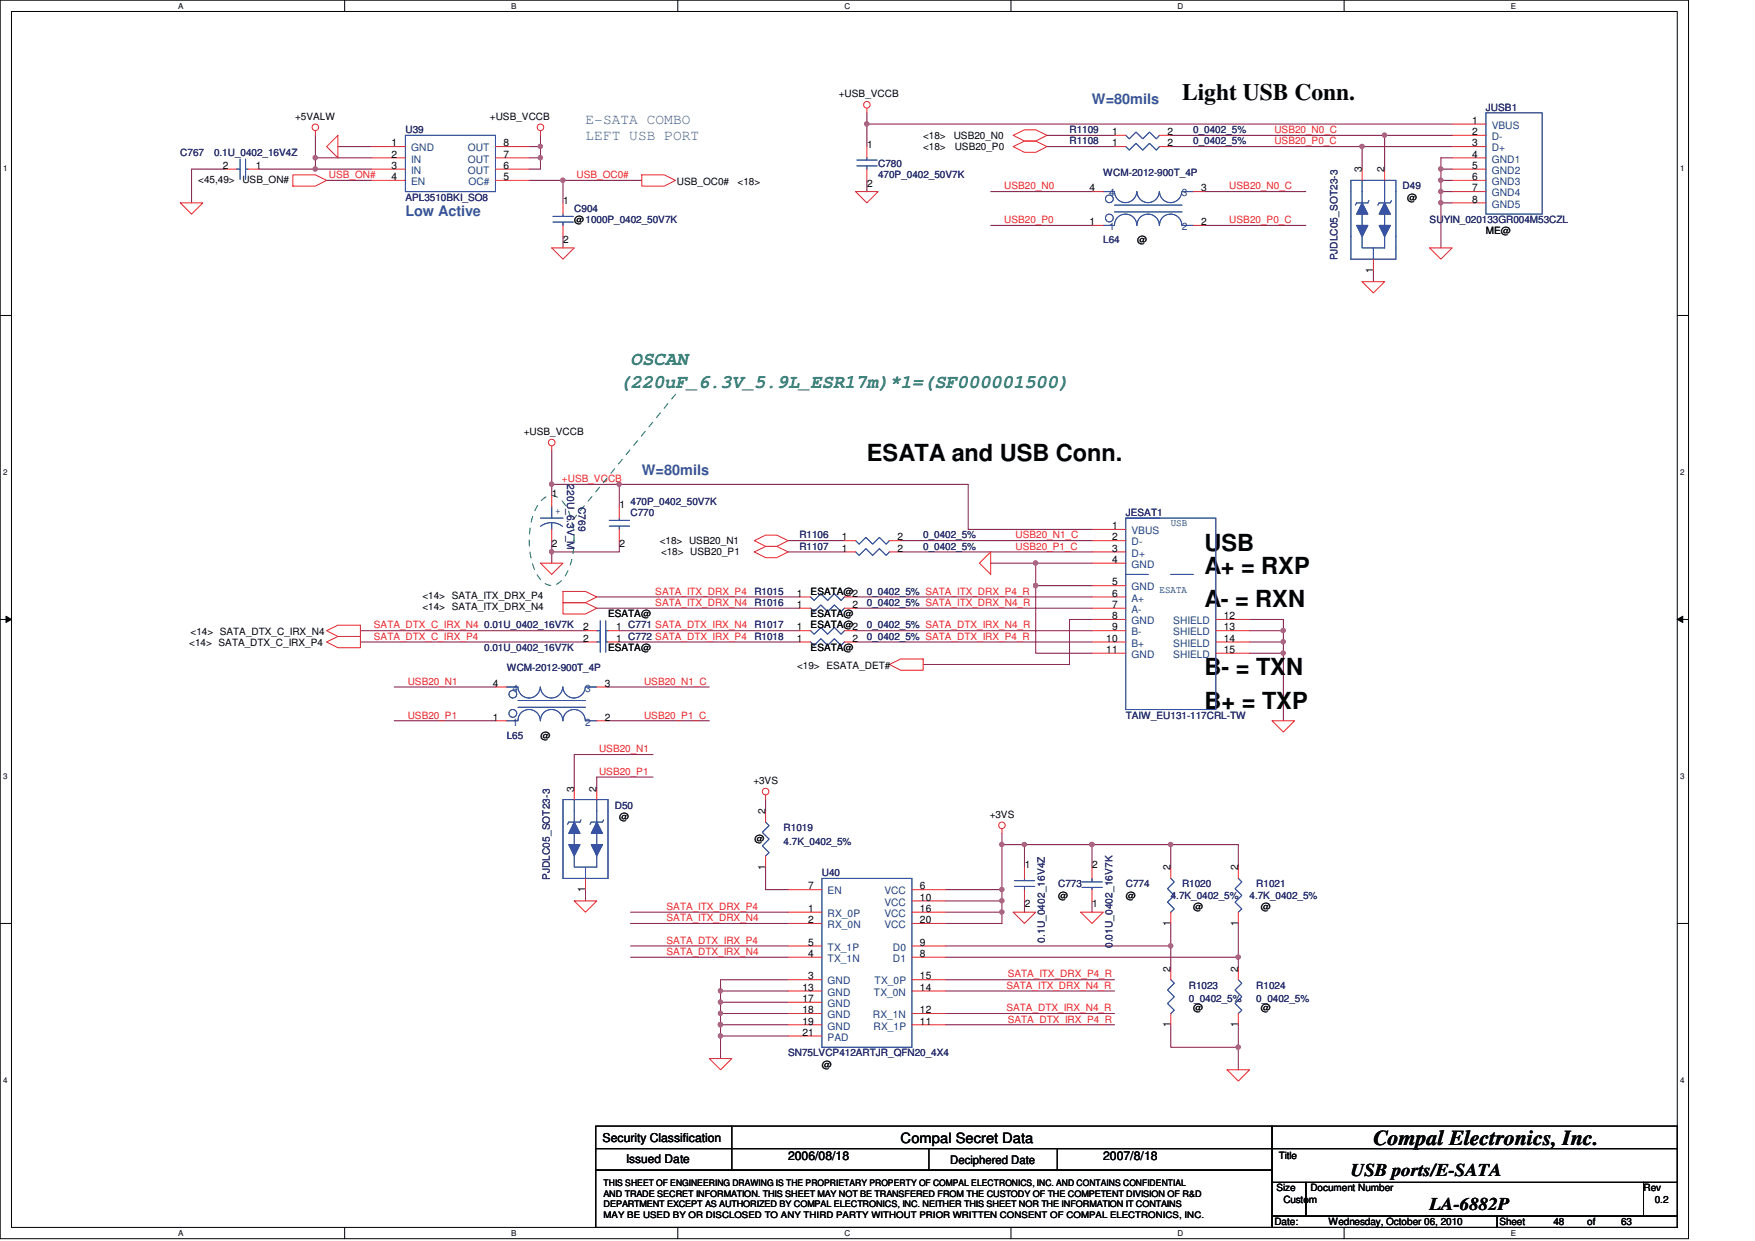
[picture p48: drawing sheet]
<svg xmlns="http://www.w3.org/2000/svg" width="297mm" height="210mm" viewBox="0 0 297 210" stroke-linecap="round" stroke-linejoin="round" font-family="sans-serif">
<defs><g id="words">
<g font-size="4" fill="#010202">
<text x="200.1" y="17">Light USB Conn.</text>
<text x="146.7" y="78">ESATA and USB Conn.</text>
<text x="203.9" y="93.3">USB</text>
<text x="203.9" y="97.1">A+ = RXP</text>
<text x="203.9" y="102.8">A- = RXN</text>
<text x="203.9" y="119.9">B+ = TXP</text>
<text x="203.9" y="114.2">B- = TXN</text>
</g>
<text font-size="3.6" fill="#010202" x="232.4" y="193.8">Compal Electronics, Inc.</text>
<g font-size="3.2" fill="#098040">
<text x="104.8" y="65.6">(220uF_6.3V_5.9L_ESR17m)*1=(SF000001500)</text>
<text x="106.7" y="61.8">OSCAN</text>
</g>
<g font-size="3" fill="#010202">
<text x="228.6" y="199">USB ports/E-SATA</text>
<text x="242" y="204.7">LA-6882P</text>
</g>
<g font-size="2.5" fill="#3953a4">
<text x="184.8" y="17.5">W=80mils</text>
<text x="99.1" y="21">E-SATA COMBO</text>
<text x="99.1" y="23.7">LEFT USB PORT</text>
<text x="68.6" y="36.6">Low Active</text>
<text x="108.6" y="80.4">W=80mils</text>
</g>
<text font-size="2.4" fill="#010202" x="152.4" y="193.3">Compal Secret Data</text>
<g font-size="2.1" fill="#010202">
<text x="102" y="193.2">Security Classification</text>
<text x="133.4" y="196.3">2006/08/18</text>
<text x="186.7" y="196.3">2007/8/18</text>
</g>
<g font-size="2" fill="#010202">
<text x="106" y="196.8">Issued Date</text>
<text x="160.8" y="196.9">Deciphered Date</text>
</g>
<g font-size="1.7" fill="#010202">
<text x="142" y="16.4">+USB_VCCB</text>
<text x="49.9" y="20.2">+5VALW</text>
<text x="82.9" y="20.2">+USB_VCCB</text>
<text x="156.2" y="23.5">&lt;18&gt;</text>
<text x="161.4" y="23.5">USB20_N0</text>
<text x="188.2" y="22.9">1</text>
<text x="197.6" y="22.9">2</text>
<text x="249.2" y="21">1</text>
<text x="249.2" y="22.9">2</text>
<text x="37.7" y="28.6">2</text>
<text x="43.3" y="28.6">1</text>
<text x="66.3" y="24.8">1</text>
<text x="66.3" y="26.7">2</text>
<text x="66.3" y="28.6">3</text>
<text x="85.2" y="28.6">6</text>
<text x="85.2" y="24.8">8</text>
<text x="85.2" y="26.7">7</text>
<text x="146.8" y="25">1</text>
<text x="156.2" y="25.4">&lt;18&gt;</text>
<text x="161.6" y="25.4">USB20_P0</text>
<text x="188.2" y="24.8">1</text>
<text x="197.6" y="24.8">2</text>
<text x="230.5" y="29.2" transform="rotate(-90 230.5 29.2)">3</text>
<text x="234.3" y="29.2" transform="rotate(-90 234.3 29.2)">2</text>
<text x="249.2" y="24.8">3</text>
<text x="249.2" y="26.7">4</text>
<text x="249.2" y="28.6">5</text>
<text x="33.6" y="30.9">&lt;45,49&gt;</text>
<text x="41" y="30.9">USB_ON#</text>
<text x="66.3" y="30.5">4</text>
<text x="85.2" y="30.5">5</text>
<text x="95.3" y="34.5">1</text>
<text x="114.6" y="31.3">USB_OC0#</text>
<text x="124.8" y="31.3">&lt;18&gt;</text>
<text x="146.8" y="31.6">2</text>
<text x="184.4" y="32.4">4</text>
<text x="203.3" y="32.4">3</text>
<text x="238.2" y="33.9">@</text>
<text x="249.2" y="30.5">6</text>
<text x="249.2" y="32.4">7</text>
<text x="249.2" y="34.3">8</text>
<text x="95.3" y="41.1">2</text>
<text x="97.2" y="37.8">@1000P_0402_50V7K</text>
<text x="184.4" y="38.1">1</text>
<text x="192.4" y="41.2">@</text>
<text x="203.3" y="38.1">2</text>
<text x="251.5" y="39.7">ME@</text>
<text x="232.4" y="46.2" transform="rotate(-90 232.4 46.2)">1</text>
<text x="88.6" y="73.6">+USB_VCCB</text>
<text x="93.4" y="84">1</text>
<text x="104.9" y="85.9">1</text>
<text x="188.2" y="89.5">1</text>
<text x="93.4" y="92.5">2</text>
<text x="104.9" y="92.5">2</text>
<text x="111.7" y="92.1">&lt;18&gt; USB20_N1</text>
<text x="111.9" y="94">&lt;18&gt; USB20_P1</text>
<text x="142.5" y="93.3">1</text>
<text x="142.5" y="91.4">1</text>
<text x="151.9" y="93.3">2</text>
<text x="151.9" y="91.4">2</text>
<text x="188.2" y="91.4">2</text>
<text x="188.2" y="93.3">3</text>
<text x="188.2" y="95.2">4</text>
<text x="71.5" y="101.4">&lt;14&gt; SATA_ITX_DRX_P4</text>
<text x="134.9" y="101">1</text>
<text x="137.2" y="100.6">ESATA@2</text>
<text x="188.2" y="99.1">5</text>
<text x="188.2" y="101">6</text>
<text x="32.3" y="107.5">&lt;14&gt; SATA_DTX_C_IRX_N4</text>
<text x="71.5" y="103.3">&lt;14&gt; SATA_ITX_DRX_N4</text>
<text x="98.7" y="106.7">2</text>
<text x="102.9" y="104.4">ESATA@</text>
<text x="104.3" y="106.7">1 C771 SATA_DTX_IRX_N4 R1017</text>
<text x="134.9" y="106.7">1</text>
<text x="134.9" y="102.9">1</text>
<text x="137.2" y="106.3">ESATA@2</text>
<text x="137.2" y="104.4">ESATA@</text>
<text x="144.3" y="102.9">2</text>
<text x="188.2" y="102.9">7</text>
<text x="188.2" y="104.8">8</text>
<text x="188.2" y="106.7">9</text>
<text x="207.1" y="104.8">12</text>
<text x="207.1" y="106.7">13</text>
<text x="32" y="109.4">&lt;14&gt; SATA_DTX_C_IRX_P4</text>
<text x="98.7" y="108.6">2</text>
<text x="102.9" y="110.1">ESATA@</text>
<text x="104.3" y="108.6">1 C772 SATA_DTX_IRX_P4</text>
<text x="134.9" y="108.6">1</text>
<text x="134.9" y="113.2">&lt;19&gt; ESATA_DET#</text>
<text x="137.2" y="110.1">ESATA@</text>
<text x="144.3" y="108.6">2</text>
<text x="187.2" y="108.6">10</text>
<text x="187.2" y="110.5">11</text>
<text x="207.1" y="108.6">14</text>
<text x="207.1" y="110.5">15</text>
<text x="83.4" y="116.2">4</text>
<text x="102.4" y="116.2">3</text>
<text x="83.4" y="121.9">1</text>
<text x="91.5" y="125">@</text>
<text x="102.4" y="121.9">2</text>
<text x="97.2" y="133.9" transform="rotate(-90 97.2 133.9)">3</text>
<text x="101" y="133.9" transform="rotate(-90 101 133.9)">2</text>
<text x="127.5" y="132.6">+3VS</text>
<text x="129.5" y="137.7" transform="rotate(-90 129.5 137.7)">2</text>
<text x="104.8" y="138.7">@</text>
<text x="127.7" y="142.5">@</text>
<text x="167.5" y="138.3">+3VS</text>
<text x="129.5" y="147.1" transform="rotate(-90 129.5 147.1)">1</text>
<text x="173.4" y="146.9">1</text>
<text x="184.9" y="146.9">2</text>
<text x="198.1" y="147.3" transform="rotate(-90 198.1 147.3)">2</text>
<text x="209.5" y="147.3" transform="rotate(-90 209.5 147.3)">2</text>
<text x="99.1" y="151" transform="rotate(-90 99.1 151)">1</text>
<text x="136.8" y="154.3">1</text>
<text x="136.8" y="150.5">7</text>
<text x="155.7" y="150.5">6</text>
<text x="155.7" y="152.4">10</text>
<text x="155.7" y="154.3">16</text>
<text x="173.4" y="153.5">2</text>
<text x="179.1" y="152.1">@</text>
<text x="184.9" y="153.5">1</text>
<text x="190.5" y="152.1">@</text>
<text x="202" y="154">@</text>
<text x="213.4" y="154">@</text>
<text x="136.8" y="156.2">2</text>
<text x="136.8" y="160">5</text>
<text x="136.8" y="161.9">4</text>
<text x="155.7" y="156.2">20</text>
<text x="155.7" y="161.9">8</text>
<text x="155.7" y="160">9</text>
<text x="198.1" y="156.7" transform="rotate(-90 198.1 156.7)">1</text>
<text x="209.5" y="156.7" transform="rotate(-90 209.5 156.7)">1</text>
<text x="135.8" y="167.6">13</text>
<text x="136.8" y="165.7">3</text>
<text x="155.7" y="165.7">15</text>
<text x="155.7" y="167.6">14</text>
<text x="198.1" y="164.4" transform="rotate(-90 198.1 164.4)">2</text>
<text x="209.5" y="164.4" transform="rotate(-90 209.5 164.4)">2</text>
<text x="135.8" y="173.4">19</text>
<text x="135.8" y="169.5">17</text>
<text x="135.8" y="171.4">18</text>
<text x="155.7" y="173.4">11</text>
<text x="155.7" y="171.4">12</text>
<text x="198.1" y="173.8" transform="rotate(-90 198.1 173.8)">1</text>
<text x="202" y="171.1">@</text>
<text x="209.5" y="173.8" transform="rotate(-90 209.5 173.8)">1</text>
<text x="213.4" y="171.1">@</text>
<text x="135.8" y="175.3">21</text>
<text x="139.1" y="180.6">@</text>
<text x="216.4" y="196.1">Title</text>
<text x="216.1" y="201.6">Size</text>
<text x="217.2" y="203.5">Custom</text>
<text x="221.8" y="201.6">Document Number</text>
<text x="278.2" y="201.6">Rev</text>
<text x="280.1" y="203.5">0.2</text>
<text x="215.7" y="207.3">Date:</text>
<text x="224.8" y="207.3">Wednesday, October 06, 2010</text>
<text x="253.8" y="207.3">Sheet</text>
<text x="262.9" y="207.3">48</text>
<text x="268.6" y="207.3">of</text>
<text x="274.4" y="207.3">63</text>
</g>
<g font-size="1.7" fill="#282973">
<text x="68.6" y="22.5">U39</text>
<text x="181" y="22.5">R1109</text>
<text x="202" y="22.5">0_0402_5%</text>
<text x="251.5" y="18.7">JUSB1</text>
<text x="30.5" y="26.3">C767</text>
<text x="36.2" y="26.3">0.1U_0402_16V4Z</text>
<text x="148.6" y="28.2">C780</text>
<text x="181" y="24.4">R1108</text>
<text x="186.7" y="29.8">WCM-2012-900T_4P</text>
<text x="202" y="24.4">0_0402_5%</text>
<text x="68.6" y="33.9">APL3510BKI_SO8</text>
<text x="97.2" y="35.9">C904</text>
<text x="148.6" y="30.1">470P_0402_50V7K</text>
<text x="237.4" y="32">D49</text>
<text x="186.7" y="41.2">L64</text>
<text x="242" y="37.8">SUYIN_020133GR004M53CZL</text>
<text x="226.4" y="44.1" transform="rotate(-90 226.4 44.1)">PJDLC05_SOT23-3</text>
<text x="96" y="82" transform="rotate(90 96 82)">220U_6.3V_M</text>
<text x="97.9" y="85.8" transform="rotate(90 97.9 85.8)">C769</text>
<text x="106.7" y="87.3">C770</text>
<text x="106.7" y="85.4">470P_0402_50V7K</text>
<text x="190.5" y="87.3">JESAT1</text>
<text x="135.3" y="93">R1107</text>
<text x="135.3" y="91.1">R1106</text>
<text x="156.2" y="93">0_0402_5%</text>
<text x="156.2" y="91.1">0_0402_5%</text>
<text x="127.7" y="100.6">R1015</text>
<text x="146.7" y="100.6">0_0402_5% SATA_ITX_DRX_P4_R</text>
<text x="82" y="106.3">0.01U_0402_16V7K</text>
<text x="146.7" y="106.3">0_0402_5% SATA_DTX_IRX_N4_R</text>
<text x="146.7" y="102.5">0_0402_5% SATA_ITX_DRX_N4_R</text>
<text x="82" y="110.1">0.01U_0402_16V7K</text>
<text x="85.8" y="113.6">WCM-2012-900T_4P</text>
<text x="127.7" y="108.2">R1018</text>
<text x="146.7" y="108.2">0_0402_5% SATA_DTX_IRX_P4_R</text>
<text x="85.8" y="125">L65</text>
<text x="190.5" y="121.6">TAIW_EU131-117CRL-TW</text>
<text x="104.1" y="136.8">D50</text>
<text x="132.6" y="140.6">R1019</text>
<text x="132.6" y="142.9">4.7K_0402_5%</text>
<text x="93" y="148.8" transform="rotate(-90 93 148.8)">PJDLC05_SOT23-3</text>
<text x="139.1" y="148.2">U40</text>
<text x="179.1" y="150.2">C773</text>
<text x="190.5" y="150.2">C774</text>
<text x="198.2" y="152.1">4.7K_0402_5%</text>
<text x="200.1" y="150.2">R1020</text>
<text x="211.5" y="152.1">4.7K_0402_5%</text>
<text x="212.6" y="150.2">R1021</text>
<text x="176.9" y="159.5" transform="rotate(-90 176.9 159.5)">0.1U_0402_16V4Z</text>
<text x="188.3" y="160.4" transform="rotate(-90 188.3 160.4)">0.01U_0402_16V7K</text>
<text x="201.2" y="167.3">R1023</text>
<text x="212.6" y="167.3">R1024</text>
<text x="201.2" y="169.6">0_0402_5%</text>
<text x="212.6" y="169.6">0_0402_5%</text>
<text x="133.4" y="178.7">SN75LVCP412ARTJR_QFN20_4X4</text>
</g>
<g font-size="1.7" fill="#ed2024">
<text x="215.7" y="22.5">USB20_N0_C</text>
<text x="215.7" y="24.4">USB20_P0_C</text>
<text x="55.7" y="30.1">USB_ON#</text>
<text x="97.6" y="30.1">USB_OC0#</text>
<text x="170" y="32">USB20_N0</text>
<text x="208.1" y="32">USB20_N0_C</text>
<text x="170" y="37.8">USB20_P0</text>
<text x="208.1" y="37.8">USB20_P0_C</text>
<text x="95.1" y="81.6">+USB_VCCB</text>
<text x="171.9" y="91.1">USB20_N1_C</text>
<text x="171.9" y="93">USB20_P1_C</text>
<text x="110.9" y="100.6">SATA_ITX_DRX_P4</text>
<text x="63.3" y="106.3">SATA_DTX_C_IRX_N4</text>
<text x="110.9" y="102.5">SATA_ITX_DRX_N4 R1016</text>
<text x="63.3" y="108.2">SATA_DTX_C_IRX_P4</text>
<text x="69" y="115.9">USB20_N1</text>
<text x="109" y="115.9">USB20_N1_C</text>
<text x="69" y="121.6">USB20_P1</text>
<text x="109" y="121.6">USB20_P1_C</text>
<text x="101.4" y="127.3">USB20_N1</text>
<text x="101.4" y="131.1">USB20_P1</text>
<text x="112.8" y="155.9">SATA_ITX_DRX_N4</text>
<text x="112.8" y="154">SATA_ITX_DRX_P4</text>
<text x="112.8" y="159.7">SATA_DTX_IRX_P4</text>
<text x="112.8" y="161.6">SATA_DTX_IRX_N4</text>
<text x="170.3" y="167.3">SATA_ITX_DRX_N4_R</text>
<text x="170.6" y="165.4">SATA_ITX_DRX_P4_R</text>
<text x="170.3" y="171.1">SATA_DTX_IRX_N4_R</text>
<text x="170.6" y="173">SATA_DTX_IRX_P4_R</text>
</g>
<g font-size="1.7" fill="#1d437e">
<text x="252.5" y="21.8">VBUS</text>
<text x="252.5" y="23.7">D-</text>
<text x="69.6" y="25.6">GND</text>
<text x="69.6" y="27.5">IN</text>
<text x="69.6" y="29.4">IN</text>
<text x="79.2" y="29.4">OUT</text>
<text x="79.2" y="25.6">OUT</text>
<text x="79.2" y="27.5">OUT</text>
<text x="252.5" y="25.6">D+</text>
<text x="252.5" y="27.5">GND1</text>
<text x="252.5" y="29.4">GND2</text>
<text x="69.6" y="31.3">EN</text>
<text x="79.3" y="31.3">OC#</text>
<text x="187.7" y="33.2">4</text>
<text x="200" y="33.2">3</text>
<text x="252.5" y="31.3">GND3</text>
<text x="252.5" y="33.2">GND4</text>
<text x="252.5" y="35.1">GND5</text>
<text x="187.7" y="38.9">1</text>
<text x="200" y="38.9">2</text>
<text x="191.5" y="90.4">VBUS</text>
<text x="191.5" y="92.3">D-</text>
<text x="191.5" y="94.2">D+</text>
<text x="191.5" y="96.1">GND</text>
<text x="191.5" y="99.9">GND</text>
<text x="191.5" y="101.8">A+</text>
<text x="191.5" y="103.7">A-</text>
<text x="191.5" y="105.6">GND</text>
<text x="191.5" y="107.5">B-</text>
<text x="198.6" y="105.6">SHIELD</text>
<text x="198.6" y="107.5">SHIELD</text>
<text x="191.5" y="109.4">B+</text>
<text x="191.5" y="111.3">GND</text>
<text x="198.6" y="109.4">SHIELD</text>
<text x="198.6" y="111.3">SHIELD</text>
<text x="86.7" y="117">4</text>
<text x="99.1" y="117">3</text>
<text x="86.7" y="122.8">1</text>
<text x="99.1" y="122.8">2</text>
<text x="140.1" y="155.1">RX_0P</text>
<text x="140.1" y="151.3">EN</text>
<text x="149.7" y="151.3">VCC</text>
<text x="149.7" y="153.2">VCC</text>
<text x="149.7" y="155.1">VCC</text>
<text x="140.1" y="157.1">RX_0N</text>
<text x="140.1" y="160.9">TX_1P</text>
<text x="149.7" y="157.1">VCC</text>
<text x="151.1" y="160.9">D0</text>
<text x="140.1" y="166.6">GND</text>
<text x="140.1" y="162.8">TX_1N</text>
<text x="148" y="166.6">TX_0P</text>
<text x="151.1" y="162.8">D1</text>
<text x="140.1" y="170.4">GND</text>
<text x="140.1" y="172.3">GND</text>
<text x="140.1" y="168.5">GND</text>
<text x="147.7" y="172.3">RX_1N</text>
<text x="147.9" y="168.5">TX_0N</text>
<text x="140.1" y="174.2">GND</text>
<text x="140.1" y="176.1">PAD</text>
<text x="147.9" y="174.2">RX_1P</text>
</g>
<g font-size="1.7" fill="#3953a4">
<text x="94" y="86.9">+</text>
<text x="198.2" y="89">USB</text>
<text x="196.3" y="100.4">ESATA</text>
</g>
<g font-size="1.5" fill="#010202">
<text x="102.1" y="200.7">THIS SHEET OF ENGINEERING DRAWING IS THE PROPRIETARY PROPERTY OF COMPAL ELECTRONICS, INC. AND CONTAINS CONFIDENTIAL</text>
<text x="102.1" y="202.5">AND TRADE SECRET INFORMATION. THIS SHEET MAY NOT BE TRANSFERED FROM THE CUSTODY OF THE COMPETENT DIVISION OF R&amp;D</text>
<text x="102.1" y="204.3">DEPARTMENT EXCEPT AS AUTHORIZED BY COMPAL ELECTRONICS, INC. NEITHER THIS SHEET NOR THE INFORMATION IT CONTAINS</text>
<text x="102.1" y="206">MAY BE USED BY OR DISCLOSED TO ANY THIRD PARTY WITHOUT PRIOR WRITTEN CONSENT OF COMPAL ELECTRONICS, INC.</text>
</g>
<g font-size="1.4" fill="#010202">
<text x="30.1" y="1.5">A</text>
<text x="86.5" y="1.5">B</text>
<text x="142.9" y="1.5">C</text>
<text x="199.3" y="1.5">D</text>
<text x="255.7" y="1.5">E</text>
<text x=".5" y="28.9">1</text>
<text x="284.4" y="28.9">1</text>
<text x=".5" y="80.3">2</text>
<text x="284.4" y="80.3">2</text>
<text x=".5" y="131.7">3</text>
<text x="284.4" y="131.7">3</text>
<text x=".5" y="183.2">4</text>
<text x="284.4" y="183.2">4</text>
<text x="30.1" y="209.1">A</text>
<text x="86.5" y="209.1">B</text>
<text x="142.9" y="209.1">C</text>
<text x="199.3" y="209.1">D</text>
<text x="255.7" y="209.1">E</text>
</g>
</g></defs>
<path d="M0 0h285.8v209.6h-285.8zM1.9 1.9h282v205.8h-282z" fill="none" stroke="#010202" stroke-width=".17"/>
<g fill="#fff">
<path d="M30.1 .3h.9v1.5h-.9z"/>
<path d="M30.1 207.9h.9v1.5h-.9z"/>
</g>
<path d="M58.3 0v1.9M58.3 207.7v1.9" fill="none" stroke="#010202" stroke-width=".17"/>
<g fill="#fff">
<path d="M86.5 .3h.9v1.5h-.9z"/>
<path d="M86.5 207.9h.9v1.5h-.9z"/>
</g>
<path d="M114.7 0v1.9M114.7 207.7v1.9" fill="none" stroke="#010202" stroke-width=".17"/>
<g fill="#fff">
<path d="M142.9 .3h1v1.5h-1z"/>
<path d="M142.9 207.9h1v1.5h-1z"/>
</g>
<path d="M171.1 0v1.9M171.1 207.7v1.9" fill="none" stroke="#010202" stroke-width=".17"/>
<g fill="#fff">
<path d="M199.3 .3h1v1.5h-1z"/>
<path d="M199.3 207.9h1v1.5h-1z"/>
</g>
<path d="M227.5 0v1.9M227.5 207.7v1.9" fill="none" stroke="#010202" stroke-width=".17"/>
<g fill="#fff">
<path d="M255.7 .3h.9v1.5h-.9z"/>
<path d="M255.7 207.9h.9v1.5h-.9z"/>
<path d="M.5 27.6h.8v1.6h-.8z"/>
<path d="M284.4 27.6h.8v1.6h-.8z"/>
<path d="M.5 79.1h.8v1.5h-.8z"/>
<path d="M284.4 79.1h.8v1.5h-.8z"/>
</g>
<path d="M0 53.4h1.9M283.9 53.4h1.9" fill="none" stroke="#010202" stroke-width=".17"/>
<g fill="#fff">
<path d="M.5 130.5h.8v1.5h-.8z"/>
<path d="M284.4 130.5h.8v1.5h-.8z"/>
</g>
<path d="M0 104.8h1.9M283.9 104.8h1.9" fill="none" stroke="#010202" stroke-width=".17"/>
<path d="M1 104.3l.9 .5-.9 .5z" fill="#010202"/>
<path d="M1 104.3l.9 .5-.9 .5z" fill="none" stroke="#010202" stroke-width=".17"/>
<path d="M283.9 104.8l.9-.5v1z" fill="#010202"/>
<path d="M283.9 104.8l.9-.5v1z" fill="none" stroke="#010202" stroke-width=".17"/>
<g fill="#fff">
<path d="M.5 181.9h.8v1.6h-.8z"/>
<path d="M284.4 181.9h.8v1.6h-.8z"/>
</g>
<path d="M0 156.2h1.9M283.9 156.2h1.9" fill="none" stroke="#010202" stroke-width=".17"/>
<path d="M93.4 93.4h11.4M152.4 91.5h32.4M152.4 93.4h32.4M163.9 82v7.6h20.9M175.3 95.3h9.5" fill="none" stroke="#7f1442" stroke-width=".17"/>
<circle cx="93.4" cy="93.4" r=".37" fill="#b9529f"/>
<circle cx="93.4" cy="93.4" r=".37" fill="none" stroke="#b9529f" stroke-width=".17"/>
<path d="M104.8 82h59.1" fill="none" stroke="#7f1442" stroke-width=".17"/>
<circle cx="104.8" cy="81.9" r=".37" fill="#b9529f"/>
<circle cx="104.8" cy="81.9" r=".37" fill="none" stroke="#b9529f" stroke-width=".17"/>
<path d="M93.4 82h11.4" fill="none" stroke="#7f1442" stroke-width=".17"/>
<circle cx="93.4" cy="81.9" r=".37" fill="#b9529f"/>
<circle cx="93.4" cy="81.9" r=".37" fill="none" stroke="#b9529f" stroke-width=".17"/>
<path d="M93.4 76.2v7.7M93.4 93.4v1.9M104.8 82v3.8M175.3 99.1v11.4h9.5" fill="none" stroke="#7f1442" stroke-width=".17"/>
<circle cx="175.3" cy="99.1" r=".37" fill="#b9529f"/>
<circle cx="175.3" cy="99.1" r=".37" fill="none" stroke="#b9529f" stroke-width=".17"/>
<path d="M89.6 24.8h1.9v1.9h-1.9M89.6 28.6h1.9M175.3 99.1h9.5" fill="none" stroke="#7f1442" stroke-width=".17"/>
<circle cx="91.4" cy="24.8" r=".37" fill="#b9529f"/>
<circle cx="91.4" cy="24.8" r=".37" fill="none" stroke="#b9529f" stroke-width=".17"/>
<path d="M53.4 22.9v3.8h9.5M55.3 30.5h7.6M89.6 30.5h5.7M91.5 22.9v1.9M95.3 40v1.9" fill="none" stroke="#7f1442" stroke-width=".17"/>
<circle cx="53.3" cy="26.7" r=".37" fill="#b9529f"/>
<circle cx="53.3" cy="26.7" r=".37" fill="none" stroke="#b9529f" stroke-width=".17"/>
<path d="M53.4 28.6h9.5" fill="none" stroke="#7f1442" stroke-width=".17"/>
<circle cx="53.3" cy="28.6" r=".37" fill="#b9529f"/>
<circle cx="53.3" cy="28.6" r=".37" fill="none" stroke="#b9529f" stroke-width=".17"/>
<path d="M53.4 26.7v1.9h-9.5M57.2 24.8h5.7M91.5 26.7v1.9" fill="none" stroke="#7f1442" stroke-width=".17"/>
<circle cx="91.4" cy="26.7" r=".37" fill="#b9529f"/>
<circle cx="91.4" cy="26.7" r=".37" fill="none" stroke="#b9529f" stroke-width=".17"/>
<path d="M38.1 28.6h-5.7v5.7M95.3 30.5h13.3M230.5 24.8v3.8" fill="none" stroke="#7f1442" stroke-width=".17"/>
<circle cx="230.5" cy="24.8" r=".37" fill="#b9529f"/>
<circle cx="230.5" cy="24.8" r=".37" fill="none" stroke="#b9529f" stroke-width=".17"/>
<path d="M234.4 22.9v5.7M61 108.6h38.1M61 106.7h38.1M101 102.9h34.3M101 101h34.3M104.8 106.7h30.5M104.8 108.6h30.5M144.8 106.7h40M144.8 108.6h40M144.8 102.9h40M144.8 101h40M122 173.4v1.9" fill="none" stroke="#7f1442" stroke-width=".17"/>
<circle cx="121.9" cy="173.4" r=".37" fill="#b9529f"/>
<circle cx="121.9" cy="173.4" r=".37" fill="none" stroke="#b9529f" stroke-width=".17"/>
<path d="M122 169.6v1.9" fill="none" stroke="#7f1442" stroke-width=".17"/>
<circle cx="121.9" cy="169.6" r=".37" fill="#b9529f"/>
<circle cx="121.9" cy="169.6" r=".37" fill="none" stroke="#b9529f" stroke-width=".17"/>
<path d="M129.6 135.3v1.9M209.6 173.4v7.6" fill="none" stroke="#7f1442" stroke-width=".17"/>
<circle cx="209.6" cy="177.2" r=".37" fill="#b9529f"/>
<circle cx="209.6" cy="177.2" r=".37" fill="none" stroke="#b9529f" stroke-width=".17"/>
<path d="M184.8 142.9h13.4v3.8" fill="none" stroke="#7f1442" stroke-width=".17"/>
<circle cx="198.1" cy="142.9" r=".37" fill="#b9529f"/>
<circle cx="198.1" cy="142.9" r=".37" fill="none" stroke="#b9529f" stroke-width=".17"/>
<circle cx="184.8" cy="142.9" r=".37" fill="#b9529f"/>
<circle cx="184.8" cy="142.9" r=".37" fill="none" stroke="#b9529f" stroke-width=".17"/>
<path d="M198.2 156.2v3.9M209.6 142.9v3.8" fill="none" stroke="#7f1442" stroke-width=".17"/>
<circle cx="198.1" cy="160" r=".37" fill="#b9529f"/>
<circle cx="198.1" cy="160" r=".37" fill="none" stroke="#b9529f" stroke-width=".17"/>
<path d="M209.6 156.2v5.8M160.1 160.1h38.1" fill="none" stroke="#7f1442" stroke-width=".17"/>
<circle cx="209.6" cy="161.9" r=".37" fill="#b9529f"/>
<circle cx="209.6" cy="161.9" r=".37" fill="none" stroke="#b9529f" stroke-width=".17"/>
<path d="M160.1 150.5h9.5M122 165.8h11.4M122 167.7h11.4M122 169.6h11.4M122 171.5h11.4M160.1 162h49.5" fill="none" stroke="#7f1442" stroke-width=".17"/>
<circle cx="121.9" cy="171.5" r=".37" fill="#b9529f"/>
<circle cx="121.9" cy="171.5" r=".37" fill="none" stroke="#b9529f" stroke-width=".17"/>
<path d="M122 173.4h11.4" fill="none" stroke="#7f1442" stroke-width=".17"/>
<circle cx="121.9" cy="173.4" r=".37" fill="#b9529f"/>
<circle cx="121.9" cy="173.4" r=".37" fill="none" stroke="#b9529f" stroke-width=".17"/>
<path d="M160.1 156.2h9.5M122 175.3h11.4" fill="none" stroke="#7f1442" stroke-width=".17"/>
<circle cx="121.9" cy="175.3" r=".37" fill="#b9529f"/>
<circle cx="121.9" cy="175.3" r=".37" fill="none" stroke="#b9529f" stroke-width=".17"/>
<path d="M160.1 152.4h9.5M160.1 154.3h9.5M169.6 142.9v7.6M198.2 160.1v3.8M209.6 162v1.9" fill="none" stroke="#7f1442" stroke-width=".17"/>
<circle cx="169.6" cy="142.9" r=".37" fill="#b9529f"/>
<circle cx="169.6" cy="142.9" r=".37" fill="none" stroke="#b9529f" stroke-width=".17"/>
<path d="M169.6 152.4v1.9" fill="none" stroke="#7f1442" stroke-width=".17"/>
<circle cx="169.6" cy="152.4" r=".37" fill="#b9529f"/>
<circle cx="169.6" cy="152.4" r=".37" fill="none" stroke="#b9529f" stroke-width=".17"/>
<path d="M169.6 154.3v1.9" fill="none" stroke="#7f1442" stroke-width=".17"/>
<circle cx="169.6" cy="154.3" r=".37" fill="#b9529f"/>
<circle cx="169.6" cy="154.3" r=".37" fill="none" stroke="#b9529f" stroke-width=".17"/>
<path d="M122 167.7v1.9M122 171.5v1.9M122 175.3v3.8" fill="none" stroke="#7f1442" stroke-width=".17"/>
<circle cx="121.9" cy="167.7" r=".37" fill="#b9529f"/>
<circle cx="121.9" cy="167.7" r=".37" fill="none" stroke="#b9529f" stroke-width=".17"/>
<path d="M129.6 150.5h3.8M169.6 142.9h3.8M122 165.8v1.9M198.2 173.4v3.8h11.4" fill="none" stroke="#7f1442" stroke-width=".17"/>
<circle cx="173.4" cy="142.9" r=".37" fill="#b9529f"/>
<circle cx="173.4" cy="142.9" r=".37" fill="none" stroke="#b9529f" stroke-width=".17"/>
<path d="M129.6 146.7v3.8M173.4 142.9h11.4" fill="none" stroke="#7f1442" stroke-width=".17"/>
<circle cx="184.8" cy="142.9" r=".37" fill="#b9529f"/>
<circle cx="184.8" cy="142.9" r=".37" fill="none" stroke="#b9529f" stroke-width=".17"/>
<path d="M169.6 141v1.9M169.6 150.5v1.9M173.4 142.9v3.8M173.4 152.4v1.9M184.8 142.9v3.8M184.8 152.4v1.9" fill="none" stroke="#7f1442" stroke-width=".17"/>
<circle cx="169.6" cy="150.5" r=".37" fill="#b9529f"/>
<circle cx="169.6" cy="150.5" r=".37" fill="none" stroke="#b9529f" stroke-width=".17"/>
<g fill="none" stroke="#7f1442" stroke-width=".17">
<path d="M167.7 32.4h17.1M167.7 38.1h17.1M177.2 22.9h11.4M177.2 24.8h11.4M203.9 32.4h17.1M203.9 38.1h17.1M232.4 45.8v1.9M93.4 91.5v1.9M104.8 91.5v1.9M133.4 91.5h9.5M133.4 93.4h9.5M175.3 95.3v3.8"/>
<path d="M106.7 156.2h26.7M106.7 154.3h26.7M106.7 160.1h26.7M106.7 162h26.7M160.1 167.7h28.5M160.1 165.8h28.5M160.1 173.4h28.5M160.1 171.5h28.5"/>
</g>
<circle cx="175.3" cy="99.1" r=".37" fill="#b9529f"/>
<circle cx="175.3" cy="99.1" r=".37" fill="none" stroke="#b9529f" stroke-width=".17"/>
<circle cx="175.3" cy="95.3" r=".37" fill="#b9529f"/>
<circle cx="175.3" cy="95.3" r=".37" fill="none" stroke="#b9529f" stroke-width=".17"/>
<path d="M184.8 104.8h-3.8v7.6h-24.8M211.5 104.8h5.7v1.9h-5.7M211.5 108.6h5.7M211.5 110.5h5.7" fill="none" stroke="#7f1442" stroke-width=".17"/>
<circle cx="217.2" cy="110.5" r=".37" fill="#b9529f"/>
<circle cx="217.2" cy="110.5" r=".37" fill="none" stroke="#b9529f" stroke-width=".17"/>
<path d="M217.2 106.7v1.9M217.2 110.5v11.5M110.5 127.7h-13.3v5.7M110.5 131.5h-9.5v1.9M99.1 150.5v1.9M198.2 142.9h11.4" fill="none" stroke="#7f1442" stroke-width=".17"/>
<circle cx="217.2" cy="106.7" r=".37" fill="#b9529f"/>
<circle cx="217.2" cy="106.7" r=".37" fill="none" stroke="#b9529f" stroke-width=".17"/>
<path d="M167.7 95.3h7.6M217.2 108.6v1.9" fill="none" stroke="#7f1442" stroke-width=".17"/>
<circle cx="217.2" cy="108.6" r=".37" fill="#b9529f"/>
<circle cx="217.2" cy="108.6" r=".37" fill="none" stroke="#b9529f" stroke-width=".17"/>
<path d="M146.7 21v3.8M146.7 30.5v1.9M230.5 24.8h15.3M234.4 22.9h11.4" fill="none" stroke="#7f1442" stroke-width=".17"/>
<circle cx="234.3" cy="22.9" r=".37" fill="#b9529f"/>
<circle cx="234.3" cy="22.9" r=".37" fill="none" stroke="#b9529f" stroke-width=".17"/>
<path d="M146.7 21h99.1M198.2 24.8h32.3M198.2 22.9h36.2" fill="none" stroke="#7f1442" stroke-width=".17"/>
<circle cx="146.7" cy="21" r=".37" fill="#b9529f"/>
<circle cx="146.7" cy="21" r=".37" fill="none" stroke="#b9529f" stroke-width=".17"/>
<path d="M146.7 19.1v1.9M243.9 28.6h1.9M245.8 26.7h-1.9v3.8" fill="none" stroke="#7f1442" stroke-width=".17"/>
<circle cx="243.8" cy="28.6" r=".37" fill="#b9529f"/>
<circle cx="243.8" cy="28.6" r=".37" fill="none" stroke="#b9529f" stroke-width=".17"/>
<path d="M245.8 30.5h-1.9v1.9" fill="none" stroke="#7f1442" stroke-width=".17"/>
<circle cx="243.8" cy="30.5" r=".37" fill="#b9529f"/>
<circle cx="243.8" cy="30.5" r=".37" fill="none" stroke="#b9529f" stroke-width=".17"/>
<path d="M243.9 34.3v7.6M243.9 32.4h1.9" fill="none" stroke="#7f1442" stroke-width=".17"/>
<circle cx="243.8" cy="34.3" r=".37" fill="#b9529f"/>
<circle cx="243.8" cy="34.3" r=".37" fill="none" stroke="#b9529f" stroke-width=".17"/>
<path d="M95.3 30.5v3.8M243.9 34.3h1.9" fill="none" stroke="#7f1442" stroke-width=".17"/>
<circle cx="95.3" cy="30.5" r=".37" fill="#b9529f"/>
<circle cx="95.3" cy="30.5" r=".37" fill="none" stroke="#b9529f" stroke-width=".17"/>
<path d="M243.9 32.4v1.9" fill="none" stroke="#7f1442" stroke-width=".17"/>
<circle cx="243.8" cy="32.4" r=".37" fill="#b9529f"/>
<circle cx="243.8" cy="32.4" r=".37" fill="none" stroke="#b9529f" stroke-width=".17"/>
<path d="M66.7 116.2h17.2M102.9 116.2h17.2M66.7 122h17.2M102.9 122h17.2" fill="none" stroke="#7f1442" stroke-width=".17"/>
<g fill="none" stroke="#ed2024" stroke-width=".17">
<path d="M146.7 18.3v.8M30.5 34.3h3.8l-1.9 1.9zM49.6 29.6h3.8l1.9 .9-1.9 1h-3.8zM53.4 22.1v.8M57.2 22.9v3.8l-1.9-1.9zM91.5 22.1v.8M108.6 29.6h3.8l1.9 .9-1.9 1h-3.8zM144.8 32.4h3.8l-1.9 1.9zM146.7 24.8v1.9M146.7 28.6v1.9M171.5 24.8l1.9-.9h1.9l1.9 .9-1.9 1h-1.9zM171.5 22.9l1.9-.9h1.9l1.9 .9-1.9 1h-1.9z"/>
<path d="M184.8 38.1h1.9M184.8 32.4h1.9M202 38.1h1.9M202 32.4h1.9M93.4 41.9h3.8l-1.9 2zM230.5 47.7h3.9l-2 1.9zM242 41.9h3.8l-1.9 2zM93.4 75.5v.7M91.5 95.3h3.8l-1.9 1.9zM104.8 85.8v1.9M104.8 89.6v1.9M127.7 91.5l1.9-1h1.9l1.9 1-1.9 1h-1.9z"/>
<path d="M127.7 93.4l1.9-.9h1.9l1.9 .9-1.9 1h-1.9zM142.9 93.4h1.9M142.9 91.5h1.9M150.5 93.4h1.9M150.5 91.5h1.9M165.8 95.3l1.9-1.9v3.8zM184.8 93.4h5.7M184.8 89.6h5.7M184.8 91.5h5.7M184.8 95.3h5.7M184.8 99.1h5.7M55.3 106.7l1.9-.9h3.8v1.9h-3.8z"/>
<path d="M55.3 108.6l1.9-.9h3.8v1.9h-3.8zM95.3 100.1h3.8l1.9 .9-1.9 1h-3.8zM95.3 102h3.8l1.9 .9-1.9 1h-3.8zM99.1 106.7h1.9M99.1 108.6h1.9M102.9 106.7h1.9M102.9 108.6h1.9M135.3 106.7h1.9M135.3 108.6h1.9M142.9 106.7h1.9M142.9 108.6h1.9M150.5 112.4l1.9-.9h3.8v1.9h-3.8z"/>
<path d="M184.8 106.7h5.7M184.8 108.6h5.7M184.8 101h5.7M184.8 102.9h5.7M184.8 104.8h5.7M184.8 110.5h5.7M205.8 106.7h5.7M205.8 108.6h5.7M205.8 104.8h5.7M205.8 110.5h5.7M129.6 134.5v.8M215.3 122h3.8l-1.9 1.9z"/>
<path d="M97.2 152.4h3.8l-1.9 1.9zM133.4 154.3h5.7M133.4 156.2h5.7M133.4 150.5h5.7M154.3 154.3h5.8M154.3 156.2h5.8M154.3 150.5h5.8M154.3 152.4h5.8M169.6 140.2v.8M171.5 154.3h3.8l-1.9 1.9zM182.9 154.3h3.8l-1.9 1.9zM120.1 179.1h3.8l-1.9 1.9z"/>
<path d="M133.4 173.4h5.7M133.4 160.1h5.7M133.4 162h5.7M133.4 169.6h5.7M133.4 171.5h5.7M133.4 167.7h5.7M133.4 165.8h5.7M133.4 175.3h5.7M154.3 173.4h5.8M154.3 160.1h5.8M154.3 162h5.8M154.3 171.5h5.8"/>
<path d="M154.3 167.7h5.8M154.3 165.8h5.8M209.6 163.9v1.9M209.6 171.5v1.9M207.7 181h3.8l-1.9 1.9z"/>
<circle cx="146.7" cy="17.7" r=".56"/>
<circle cx="53.4" cy="21.5" r=".56"/>
<circle cx="91.5" cy="21.5" r=".56"/>
<circle cx="93.4" cy="74.9" r=".56"/>
<circle cx="129.6" cy="133.9" r=".56"/>
<circle cx="169.6" cy="139.6" r=".56"/>
</g>
<g fill="none" stroke="#010202" stroke-width=".17">
<path d="M100.8 190.5h114.5v3.8h-114.5zM100.8 194.3h114.5v3.7h-114.5zM100.8 198h114.5v9.7h-114.5zM123.9 190.5v7.5M157.2 194.3v3.7M178.9 194.3v3.7M215.3 190.5h68.6v3.8h-68.6zM215.3 194.3h68.6v5.8h-68.6zM215.3 200.1h5.7v5.7h-5.7zM215.3 205.8h38.1v1.9h-38.1zM221 200.1h57.2v5.7h-57.2zM253.4 205.8h30.5v1.9h-30.5z"/>
<path d="M278.2 200.1h5.7v5.7h-5.7z"/>
</g>
<path d="M114.3 66.7l-17.1 21M91.6 84.7a2.2 2.2 0 0 1 3.5 0 10.9 10.9 0 0 1 2 8 9.4 9.4 0 0 1-2 5.5 2.19 2.19 0 0 1-3.5 0 11.1 11.1 0 0 1-2-8 9.3 9.3 0 0 1 2-5.5zM97.2 87.7h.1" fill="none" stroke="#098040" stroke-width=".17" stroke-dasharray="1 1 1 1 1 1 1 1"/>
<g fill="none" stroke="#3953a4" stroke-width=".17">
<path d="M145 28.1h3.5M145 27.1h3.5M146.7 26.7v.4M146.7 28.1v.5M186.7 38.1h1.9a1.88 1.88 0 0 1 1.9-1.9 1.88 1.88 0 0 1 1.9 1.9M186.7 32.4h1.9a1.88 1.88 0 0 0 1.9 1.9 1.88 1.88 0 0 0 1.9-1.9M188.6 35.9h11.5M188.6 34.7h11.5M192.4 38.1a1.88 1.88 0 0 1 1.9-1.9 1.88 1.88 0 0 1 1.9 1.9M192.4 32.4a1.88 1.88 0 0 0 1.9 1.9 1.88 1.88 0 0 0 1.9-1.9M196.3 32.4a1.88 1.88 0 0 0 1.8 1.9 1.88 1.88 0 0 0 1.9-1.9M196.3 38.1a1.88 1.88 0 0 1 1.8-1.9 1.88 1.88 0 0 1 1.9 1.9"/>
<path d="M200.1 38.1h1.9M200.1 32.4h1.9M103.1 89h3.4M103.1 88h3.4M104.8 87.7v.3M104.8 89v.6M144.8 93.4l.6 .6 1.2-1.2 1.1 1.2 1.1-1.2 1.2 1.2 .5-.6M144.8 91.5l.6 .6 1.2-1.2 1.1 1.2 1.1-1.2 1.2 1.2 .5-.6M190.5 97.2h3.8M190.5 87.7h15.3v32.4h-15.3zM190.5 87.7h5.8M198.2 97.2h3.8"/>
<path d="M101 106.7h.6M101 108.6h.6M101.6 105v5.4M102.5 106.7h.4M102.5 108.6h.4M102.5 105v5.4M137.2 106.7l.6 .6 1.1-1.1 1.2 1.1 1.1-1.1 1.2 1.1 .5-.6M137.2 108.6l.6 .6 1.1-1.1 1.2 1.1 1.1-1.1 1.2 1.1 .5-.6M139.1 148.6h15.2v28.6h-15.2zM209.6 165.8l.6 .6-1.2 1.1 1.2 1.2-1.2 1.1 1.2 1.1-.6 .6"/>
<circle cx="187.8" cy="36.9" r=".66"/>
<circle cx="187.8" cy="33.7" r=".66"/>
</g>
<path d="M234.4 34.3l.9 1.9h-1.9z" fill="#3953a4"/>
<path d="M228.6 32.4v7.6M228.6 30.5h7.7M230.5 32.4v1.9M234.4 34.3l.9 1.9h-1.9zM234.4 32.4v1.9M234.4 36.2v1.9M236.3 32.4v7.6M228.6 43.9h7.7M232.4 41.9v2" fill="none" stroke="#3953a4" stroke-width=".17"/>
<path d="M230.5 34.3l1 1.9h-1.9z" fill="#3953a4"/>
<path d="M230.5 36.2v1.9M230.5 34.3l1 1.9h-1.9zM231.7 33.9l-.2 .4h-1.9l-.2 .4M235.5 33.9l-.2 .4h-1.9l-.2 .4M236.3 40v1.9" fill="none" stroke="#3953a4" stroke-width=".17"/>
<path d="M229.6 38.1h1.9l-1 1.9z" fill="#3953a4"/>
<path d="M229.6 38.1h1.9l-1 1.9z" fill="none" stroke="#3953a4" stroke-width=".17"/>
<path d="M233.4 38.1h1.9l-.9 1.9z" fill="#3953a4"/>
<path d="M228.6 30.5v1.9M230.5 30.5v1.9M233.4 38.1h1.9l-.9 1.9zM234.4 30.5v1.9M236.3 30.5v1.9M228.6 40v3.9M234.4 40v1.9h-3.9v-1.9M236.3 41.9v2" fill="none" stroke="#3953a4" stroke-width=".17"/>
<path d="M234.4 34.3l.9 1.9h-1.9z" fill="#3953a4"/>
<path d="M228.6 32.4v7.6M228.6 30.5h7.7M230.5 32.4v1.9M234.4 34.3l.9 1.9h-1.9zM234.4 32.4v1.9M234.4 36.2v1.9M236.3 32.4v7.6M228.6 43.9h7.7M232.4 41.9v2" fill="none" stroke="#3953a4" stroke-width=".17"/>
<path d="M230.5 34.3l1 1.9h-1.9z" fill="#3953a4"/>
<path d="M230.5 36.2v1.9M230.5 34.3l1 1.9h-1.9zM231.7 33.9l-.2 .4h-1.9l-.2 .4M235.5 33.9l-.2 .4h-1.9l-.2 .4M236.3 40v1.9" fill="none" stroke="#3953a4" stroke-width=".17"/>
<path d="M229.6 38.1h1.9l-1 1.9z" fill="#3953a4"/>
<path d="M229.6 38.1h1.9l-1 1.9z" fill="none" stroke="#3953a4" stroke-width=".17"/>
<path d="M233.4 38.1h1.9l-.9 1.9z" fill="#3953a4"/>
<g fill="none" stroke="#3953a4" stroke-width=".17">
<path d="M40 28.6h.6M40.6 26.9v3.4M41.6 26.9v3.4M41.6 28.6h.3M228.6 30.5v1.9M230.5 30.5v1.9M233.4 38.1h1.9l-.9 1.9zM234.4 30.5v1.9M236.3 30.5v1.9M228.6 40v3.9M234.4 40v1.9h-3.9v-1.9M236.3 41.9v2"/>
<path d="M91.5 89.1a3 3 0 0 1 3.7 0M91.5 87.7h3.8M93.4 85.8v1.9M93.4 88.4v1.2M183.1 149.2h3.5M183.1 150.2h3.5M184.8 148.6v.6M184.8 150.2v.3M209.6 148.6l.6 .6-1.2 1.2 1.2 1.1-1.2 1.2 1.2 1.1-.6 .5"/>
</g>
<path d="M38.1 28.6h1.9M41.9 28.6h2M230.5 28.6v1.9M234.4 28.6v1.9M232.4 43.9v1.9M93.4 83.9v1.9M93.4 89.6v1.9M184.8 146.7v1.9M184.8 150.5v1.9M209.6 146.7v1.9M209.6 154.3v1.9" fill="none" stroke="#ed2024" stroke-width=".17"/>
<path d="M101 139.1l1 1.9h-1.9z" fill="#3953a4"/>
<path d="M95.3 137.2v7.6M95.3 135.3h7.6M97.2 137.2v1.9M101 139.1l1 1.9h-1.9zM101 137.2v1.9M102.9 137.2v7.6M95.3 148.6h7.6M99.1 146.7v1.9M101 141v1.9" fill="none" stroke="#3953a4" stroke-width=".17"/>
<path d="M97.2 139.1l1 1.9h-1.9z" fill="#3953a4"/>
<path d="M97.2 139.1l1 1.9h-1.9zM98.3 138.7l-.1 .4h-1.9l-.2 .4M102.1 138.7l-.1 .4h-1.9l-.2 .4M97.2 141v1.9M102.9 144.8v1.9" fill="none" stroke="#3953a4" stroke-width=".17"/>
<path d="M96.3 142.9h1.9l-1 1.9z" fill="#3953a4"/>
<path d="M96.3 142.9h1.9l-1 1.9z" fill="none" stroke="#3953a4" stroke-width=".17"/>
<path d="M100.1 142.9h1.9l-1 1.9z" fill="#3953a4"/>
<path d="M95.3 135.3v1.9M97.2 135.3v1.9M101 135.3v1.9M102.9 135.3v1.9M95.3 144.8v3.8M97.2 144.8v1.9h3.8v-1.9M100.1 142.9h1.9l-1 1.9zM102.9 146.7v1.9" fill="none" stroke="#3953a4" stroke-width=".17"/>
<path d="M101 139.1l1 1.9h-1.9z" fill="#3953a4"/>
<path d="M95.3 137.2v7.6M95.3 135.3h7.6M97.2 137.2v1.9M101 139.1l1 1.9h-1.9zM101 137.2v1.9M102.9 137.2v7.6M95.3 148.6h7.6M99.1 146.7v1.9M101 141v1.9" fill="none" stroke="#3953a4" stroke-width=".17"/>
<path d="M97.2 139.1l1 1.9h-1.9z" fill="#3953a4"/>
<path d="M97.2 139.1l1 1.9h-1.9zM98.3 138.7l-.1 .4h-1.9l-.2 .4M102.1 138.7l-.1 .4h-1.9l-.2 .4M97.2 141v1.9M102.9 144.8v1.9" fill="none" stroke="#3953a4" stroke-width=".17"/>
<path d="M96.3 142.9h1.9l-1 1.9z" fill="#3953a4"/>
<path d="M96.3 142.9h1.9l-1 1.9z" fill="none" stroke="#3953a4" stroke-width=".17"/>
<path d="M100.1 142.9h1.9l-1 1.9z" fill="#3953a4"/>
<g fill="none" stroke="#3953a4" stroke-width=".17">
<path d="M251.5 19.1h9.5v17.1h-9.5zM68.6 22.9h15.3v9.5h-15.3zM93.6 37.6h3.4M93.6 36.6h3.4M95.3 36.2v.4M95.3 37.6v.5M190.5 22.9l.6 .6 1.2-1.2 1.1 1.2 1.2-1.2 1.1 1.2 .6-.6M190.5 24.8l.6 .6 1.2-1.1 1.1 1.1 1.2-1.1 1.1 1.1 .6-.6M85.8 116.2h1.9a1.88 1.88 0 0 0 1.9 1.9 1.88 1.88 0 0 0 1.8-1.9M87.7 119.7h11.4M87.7 118.5h11.4M91.5 116.2a1.88 1.88 0 0 0 1.9 1.9 1.88 1.88 0 0 0 1.8-1.9"/>
<path d="M95.3 116.2a1.88 1.88 0 0 0 1.9 1.9 1.88 1.88 0 0 0 1.9-1.9M99.1 116.2h1.9M137.2 101l.6 .6 1.1-1.1 1.2 1.1 1.1-1.1 1.2 1.1 .5-.6M137.2 102.9l.6 .6 1.1-1.1 1.2 1.1 1.1-1.1 1.2 1.1 .5-.6M85.8 122h1.9a1.88 1.88 0 0 1 1.9-1.9 1.88 1.88 0 0 1 1.8 1.9M95.2 122a1.88 1.88 0 0 0-1.8-1.9 1.88 1.88 0 0 0-1.9 1.9M95.3 135.3v1.9M97.2 135.3v1.9M99.1 122a1.88 1.88 0 0 0-1.9-1.9 1.88 1.88 0 0 0-1.9 1.9M99.1 122h1.9M101 135.3v1.9M102.9 135.3v1.9"/>
<path d="M129.6 139.1l.6 .6-1.2 1.1 1.2 1.2-1.2 1.1 1.2 1.2-.6 .5M95.3 144.8v3.8M97.2 144.8v1.9h3.8v-1.9M100.1 142.9h1.9l-1 1.9zM102.9 146.7v1.9M171.7 150h3.4M171.7 149h3.4M173.4 148.6v.4M173.4 150v.5M198.2 148.6l.6 .6-1.2 1.2 1.2 1.1-1.2 1.2 1.2 1.1-.6 .5M198.2 165.8l.6 .6-1.2 1.1 1.2 1.2-1.2 1.1 1.2 1.1-.6 .6"/>
<circle cx="86.8" cy="117.5" r=".66"/>
<circle cx="86.8" cy="120.7" r=".66"/>
</g>
<g fill="none" stroke="#ed2024" stroke-width=".17">
<path d="M62.9 24.8h5.7M62.9 26.7h5.7M62.9 28.6h5.7M62.9 30.5h5.7M83.9 24.8h5.7M83.9 26.7h5.7M83.9 28.6h5.7M83.9 30.5h5.7M95.3 34.3v1.9M95.3 38.1v1.9M188.6 22.9h1.9M188.6 24.8h1.9"/>
<path d="M196.3 22.9h1.9M196.3 24.8h1.9M245.8 21h5.7M245.8 22.9h5.7M245.8 24.8h5.7M245.8 26.7h5.7M245.8 28.6h5.7M245.8 30.5h5.7M245.8 32.4h5.7M245.8 34.3h5.7M83.9 116.2h1.9M101 116.2h1.9"/>
<path d="M135.3 101h1.9M135.3 102.9h1.9M142.9 101h1.9M142.9 102.9h1.9M83.9 122h1.9M97.2 133.4v1.9M101 133.4v1.9M101 122h1.9M129.6 137.2v1.9M99.1 148.6v1.9M129.6 144.8v1.9M173.4 146.7v1.9"/>
<path d="M173.4 150.5v1.9M198.2 146.7v1.9M198.2 154.3v1.9M198.2 163.9v1.9M198.2 171.5v1.9"/>
</g>
<circle cx="93.4" cy="93.4" r=".37" fill="#b9529f"/>
<circle cx="93.4" cy="93.4" r=".37" fill="none" stroke="#b9529f" stroke-width=".17"/>
<circle cx="104.8" cy="81.9" r=".37" fill="#b9529f"/>
<circle cx="104.8" cy="81.9" r=".37" fill="none" stroke="#b9529f" stroke-width=".17"/>
<circle cx="93.4" cy="81.9" r=".37" fill="#b9529f"/>
<circle cx="93.4" cy="81.9" r=".37" fill="none" stroke="#b9529f" stroke-width=".17"/>
<circle cx="175.3" cy="99.1" r=".37" fill="#b9529f"/>
<circle cx="175.3" cy="99.1" r=".37" fill="none" stroke="#b9529f" stroke-width=".17"/>
<circle cx="91.4" cy="24.8" r=".37" fill="#b9529f"/>
<circle cx="91.4" cy="24.8" r=".37" fill="none" stroke="#b9529f" stroke-width=".17"/>
<circle cx="53.3" cy="26.7" r=".37" fill="#b9529f"/>
<circle cx="53.3" cy="26.7" r=".37" fill="none" stroke="#b9529f" stroke-width=".17"/>
<circle cx="53.3" cy="28.6" r=".37" fill="#b9529f"/>
<circle cx="53.3" cy="28.6" r=".37" fill="none" stroke="#b9529f" stroke-width=".17"/>
<circle cx="91.4" cy="26.7" r=".37" fill="#b9529f"/>
<circle cx="91.4" cy="26.7" r=".37" fill="none" stroke="#b9529f" stroke-width=".17"/>
<circle cx="230.5" cy="24.8" r=".37" fill="#b9529f"/>
<circle cx="230.5" cy="24.8" r=".37" fill="none" stroke="#b9529f" stroke-width=".17"/>
<circle cx="121.9" cy="173.4" r=".37" fill="#b9529f"/>
<circle cx="121.9" cy="173.4" r=".37" fill="none" stroke="#b9529f" stroke-width=".17"/>
<circle cx="121.9" cy="169.6" r=".37" fill="#b9529f"/>
<circle cx="121.9" cy="169.6" r=".37" fill="none" stroke="#b9529f" stroke-width=".17"/>
<circle cx="209.6" cy="177.2" r=".37" fill="#b9529f"/>
<circle cx="209.6" cy="177.2" r=".37" fill="none" stroke="#b9529f" stroke-width=".17"/>
<circle cx="198.1" cy="142.9" r=".37" fill="#b9529f"/>
<circle cx="198.1" cy="142.9" r=".37" fill="none" stroke="#b9529f" stroke-width=".17"/>
<circle cx="184.8" cy="142.9" r=".37" fill="#b9529f"/>
<circle cx="184.8" cy="142.9" r=".37" fill="none" stroke="#b9529f" stroke-width=".17"/>
<circle cx="198.1" cy="160" r=".37" fill="#b9529f"/>
<circle cx="198.1" cy="160" r=".37" fill="none" stroke="#b9529f" stroke-width=".17"/>
<circle cx="209.6" cy="161.9" r=".37" fill="#b9529f"/>
<circle cx="209.6" cy="161.9" r=".37" fill="none" stroke="#b9529f" stroke-width=".17"/>
<circle cx="121.9" cy="171.5" r=".37" fill="#b9529f"/>
<circle cx="121.9" cy="171.5" r=".37" fill="none" stroke="#b9529f" stroke-width=".17"/>
<circle cx="121.9" cy="173.4" r=".37" fill="#b9529f"/>
<circle cx="121.9" cy="173.4" r=".37" fill="none" stroke="#b9529f" stroke-width=".17"/>
<circle cx="121.9" cy="175.3" r=".37" fill="#b9529f"/>
<circle cx="121.9" cy="175.3" r=".37" fill="none" stroke="#b9529f" stroke-width=".17"/>
<circle cx="169.6" cy="142.9" r=".37" fill="#b9529f"/>
<circle cx="169.6" cy="142.9" r=".37" fill="none" stroke="#b9529f" stroke-width=".17"/>
<circle cx="169.6" cy="152.4" r=".37" fill="#b9529f"/>
<circle cx="169.6" cy="152.4" r=".37" fill="none" stroke="#b9529f" stroke-width=".17"/>
<circle cx="169.6" cy="154.3" r=".37" fill="#b9529f"/>
<circle cx="169.6" cy="154.3" r=".37" fill="none" stroke="#b9529f" stroke-width=".17"/>
<circle cx="121.9" cy="167.7" r=".37" fill="#b9529f"/>
<circle cx="121.9" cy="167.7" r=".37" fill="none" stroke="#b9529f" stroke-width=".17"/>
<circle cx="173.4" cy="142.9" r=".37" fill="#b9529f"/>
<circle cx="173.4" cy="142.9" r=".37" fill="none" stroke="#b9529f" stroke-width=".17"/>
<circle cx="184.8" cy="142.9" r=".37" fill="#b9529f"/>
<circle cx="184.8" cy="142.9" r=".37" fill="none" stroke="#b9529f" stroke-width=".17"/>
<circle cx="169.6" cy="150.5" r=".37" fill="#b9529f"/>
<circle cx="169.6" cy="150.5" r=".37" fill="none" stroke="#b9529f" stroke-width=".17"/>
<circle cx="175.3" cy="99.1" r=".37" fill="#b9529f"/>
<circle cx="175.3" cy="99.1" r=".37" fill="none" stroke="#b9529f" stroke-width=".17"/>
<circle cx="175.3" cy="95.3" r=".37" fill="#b9529f"/>
<circle cx="175.3" cy="95.3" r=".37" fill="none" stroke="#b9529f" stroke-width=".17"/>
<circle cx="217.2" cy="110.5" r=".37" fill="#b9529f"/>
<circle cx="217.2" cy="110.5" r=".37" fill="none" stroke="#b9529f" stroke-width=".17"/>
<circle cx="217.2" cy="106.7" r=".37" fill="#b9529f"/>
<circle cx="217.2" cy="106.7" r=".37" fill="none" stroke="#b9529f" stroke-width=".17"/>
<circle cx="217.2" cy="108.6" r=".37" fill="#b9529f"/>
<circle cx="217.2" cy="108.6" r=".37" fill="none" stroke="#b9529f" stroke-width=".17"/>
<circle cx="234.3" cy="22.9" r=".37" fill="#b9529f"/>
<circle cx="234.3" cy="22.9" r=".37" fill="none" stroke="#b9529f" stroke-width=".17"/>
<circle cx="146.7" cy="21" r=".37" fill="#b9529f"/>
<circle cx="146.7" cy="21" r=".37" fill="none" stroke="#b9529f" stroke-width=".17"/>
<circle cx="243.8" cy="28.6" r=".37" fill="#b9529f"/>
<circle cx="243.8" cy="28.6" r=".37" fill="none" stroke="#b9529f" stroke-width=".17"/>
<circle cx="243.8" cy="30.5" r=".37" fill="#b9529f"/>
<circle cx="243.8" cy="30.5" r=".37" fill="none" stroke="#b9529f" stroke-width=".17"/>
<circle cx="243.8" cy="34.3" r=".37" fill="#b9529f"/>
<circle cx="243.8" cy="34.3" r=".37" fill="none" stroke="#b9529f" stroke-width=".17"/>
<circle cx="95.3" cy="30.5" r=".37" fill="#b9529f"/>
<circle cx="95.3" cy="30.5" r=".37" fill="none" stroke="#b9529f" stroke-width=".17"/>
<circle cx="243.8" cy="32.4" r=".37" fill="#b9529f"/>
<circle cx="243.8" cy="32.4" r=".37" fill="none" stroke="#b9529f" stroke-width=".17"/>
<use href="#words"/>
</svg>
